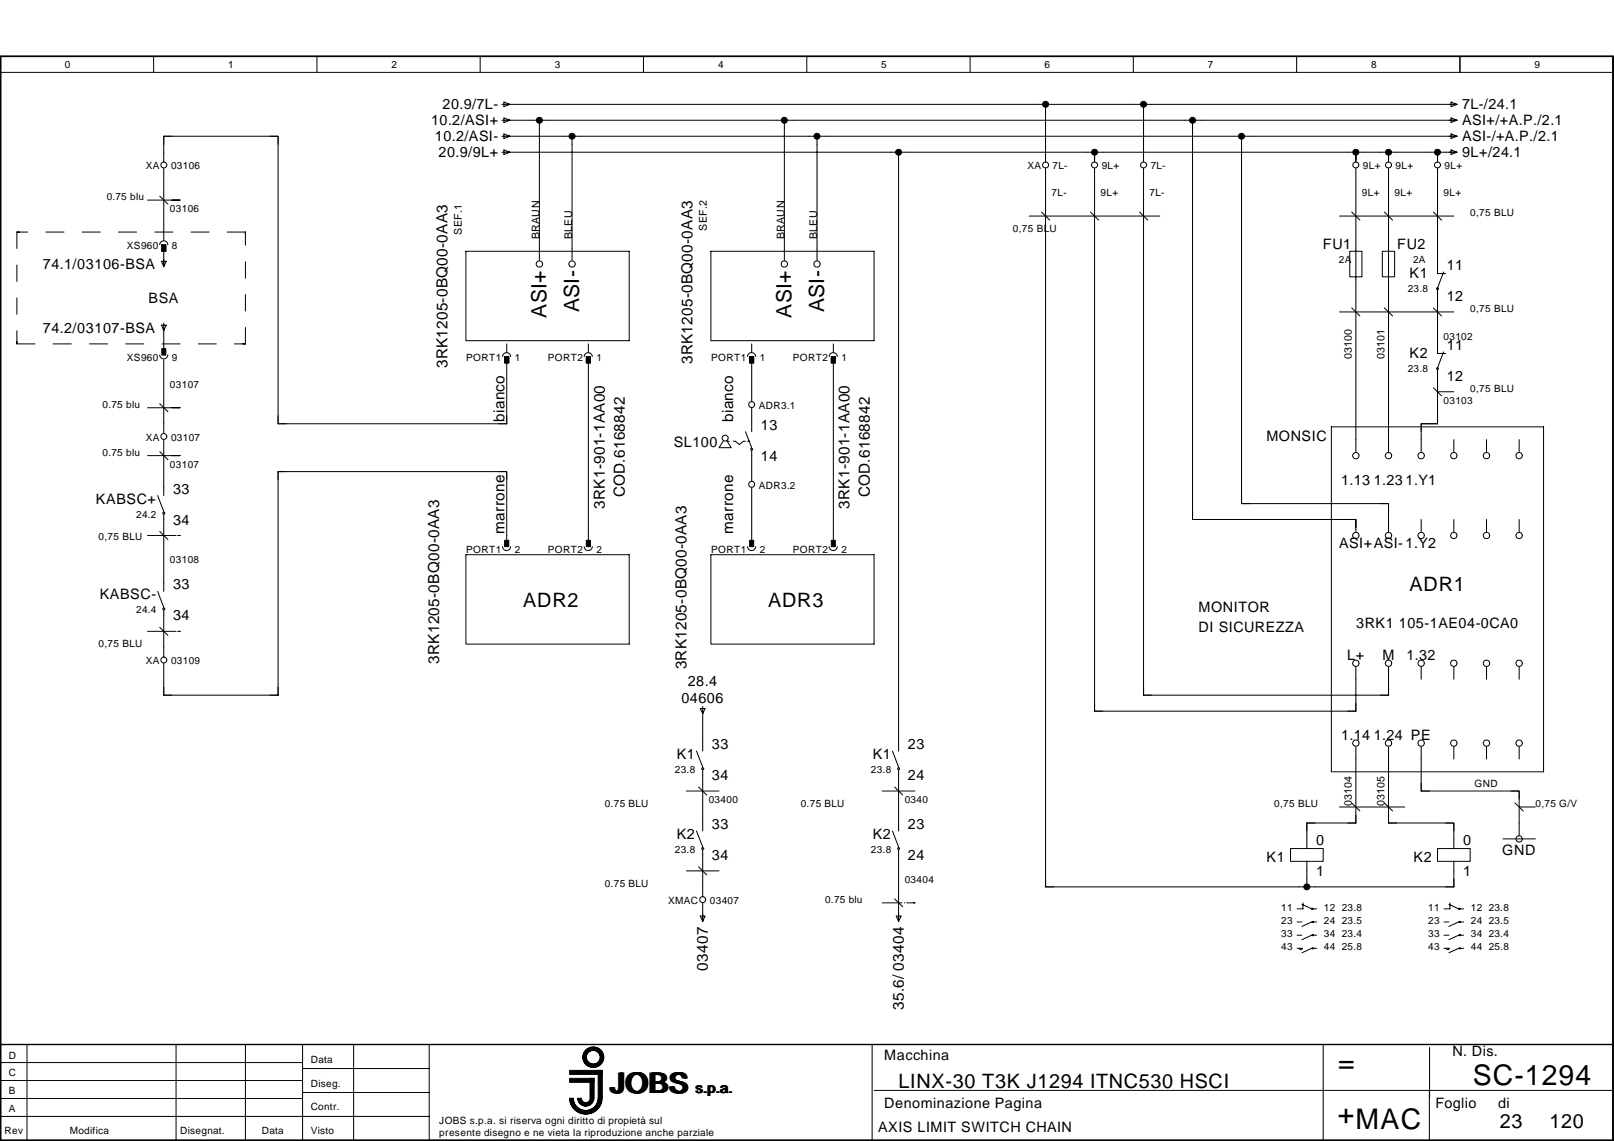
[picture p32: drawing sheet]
<svg xmlns="http://www.w3.org/2000/svg" width="297mm" height="210mm" viewBox="0 0 297 210" stroke-linecap="round" stroke-linejoin="round" font-family="sans-serif">
<defs><g id="words">
<g font-size="5.2">
<text x="246.3" y="197.2">=</text>
<text x="112.5" y="201">JOBS</text>
<text x="271.1" y="199.6">SC-1294</text>
<text x="246.2" y="206.7">+MAC</text>
</g>
<g font-size="3.9">
<text x="100.6" y="58.4" transform="rotate(-90 100.6 58.4)">ASI+</text>
<text x="106.6" y="57.4" transform="rotate(-90 106.6 57.4)">ASI-</text>
<text x="145.7" y="58.4" transform="rotate(-90 145.7 58.4)">ASI+</text>
<text x="151.7" y="57.4" transform="rotate(-90 151.7 57.4)">ASI-</text>
</g>
<g font-size="3.6">
<text x="96.3" y="111.6">ADR2</text>
<text x="141.3" y="111.6">ADR3</text>
<text x="259.4" y="108.6">ADR1</text>
<text x="165.4" y="200.2">LINX-30 T3K J1294 ITNC530 HSCI</text>
<text x="276.1" y="207.6">23</text>
<text x="285.2" y="207.6">120</text>
</g>
<g font-size="2.8">
<text x="82.4" y="67.7" transform="rotate(-90 82.4 67.7)">3RK1205-0BQ00-0AA3</text>
<text x="127.4" y="67" transform="rotate(-90 127.4 67)">3RK1205-0BQ00-0AA3</text>
<text x="92.9" y="77.6" transform="rotate(-90 92.9 77.6)">bianco</text>
<text x="135" y="77.6" transform="rotate(-90 135 77.6)">bianco</text>
<text x="111.3" y="93.6" transform="rotate(-90 111.3 93.6)">3RK1-901-1AA00</text>
<text x="115" y="91.5" transform="rotate(-90 115 91.5)">COD.6168842</text>
<text x="156.4" y="93.6" transform="rotate(-90 156.4 93.6)">3RK1-901-1AA00</text>
<text x="160.1" y="91.5" transform="rotate(-90 160.1 91.5)">COD.6168842</text>
<text x="92.9" y="98.1" transform="rotate(-90 92.9 98.1)">marrone</text>
<text x="135" y="98.1" transform="rotate(-90 135 98.1)">marrone</text>
<text x="80.8" y="122.1" transform="rotate(-90 80.8 122.1)">3RK1205-0BQ00-0AA3</text>
<text x="126.3" y="123.1" transform="rotate(-90 126.3 123.1)">3RK1205-0BQ00-0AA3</text>
<text x="130.3" y="178.5" transform="rotate(-90 130.3 178.5)">03407</text>
<text x="166.3" y="185.8" transform="rotate(-90 166.3 185.8)">35.6/ 03404</text>
</g>
<g font-size="2.6">
<text x="79.3" y="23.1">10.2/ASI+</text>
<text x="81.5" y="20.1">20.9/7L-</text>
<text x="269.1" y="20.1">7L-/24.1</text>
<text x="269.1" y="23.1">ASI+/+A.P./2.1</text>
<text x="80" y="26">10.2/ASI-</text>
<text x="80.7" y="28.9">20.9/9L+</text>
<text x="269.1" y="28.9">9L+/24.1</text>
<text x="269.1" y="26">ASI-/+A.P./2.1</text>
<text x="243.5" y="45.7">FU1</text>
<text x="257.2" y="45.7">FU2</text>
<text x="7.9" y="49.5">74.1/03106-BSA</text>
<text x="259.4" y="51.1">K1</text>
<text x="266.3" y="49.7">11</text>
<text x="27.3" y="55.8">BSA</text>
<text x="266.3" y="55.4">12</text>
<text x="7.9" y="61.2">74.2/03107-BSA</text>
<text x="259.4" y="65.8">K2</text>
<text x="266.3" y="64.4">11</text>
<text x="266.3" y="70.1">12</text>
<text x="124" y="82.2">SL100</text>
<text x="140" y="79.1">13</text>
<text x="233.1" y="81.1">MONSIC</text>
<text x="140" y="84.8">14</text>
<text x="246.8" y="89.2">1.13</text>
<text x="252.8" y="89.2">1.23</text>
<text x="258.7" y="89.2">1.Y1</text>
<text x="17.6" y="92.6">KABSC+</text>
<text x="31.9" y="90.8">33</text>
<text x="31.9" y="96.5">34</text>
<text x="246.4" y="100.9">ASI+ASI- 1.Y2</text>
<text x="18.3" y="110.3">KABSC-</text>
<text x="31.9" y="108.4">33</text>
<text x="220.6" y="112.6">MONITOR</text>
<text x="31.9" y="114.1">34</text>
<text x="220.6" y="116.3">DI SICUREZZA</text>
<text x="249.6" y="115.6">3RK1 105-1AE04-0CA0</text>
<text x="247.9" y="121.5">L+</text>
<text x="254.4" y="121.5">M</text>
<text x="258.8" y="121.5">1.32</text>
<text x="125.4" y="129.4">04606</text>
<text x="126.6" y="126.2">28.4</text>
<text x="131" y="137.8">33</text>
<text x="167.1" y="137.8">23</text>
<text x="246.8" y="136.1">1.14</text>
<text x="252.8" y="136.1">1.24 PE</text>
<text x="124.5" y="139.6">K1</text>
<text x="131" y="143.5">34</text>
<text x="160.6" y="139.6">K1</text>
<text x="167.1" y="143.5">24</text>
<text x="124.5" y="154.3">K2</text>
<text x="131" y="152.5">33</text>
<text x="160.6" y="154.3">K2</text>
<text x="167.1" y="152.5">23</text>
<text x="242.2" y="155.4">0</text>
<text x="269.3" y="155.4">0</text>
<text x="131" y="158.2">34</text>
<text x="167.1" y="158.2">24</text>
<text x="233.1" y="158.6">K1</text>
<text x="242.2" y="161.1">1</text>
<text x="260.2" y="158.6">K2</text>
<text x="269.3" y="161.1">1</text>
<text x="276.5" y="157.3">GND</text>
<text x="162.7" y="195.1">Macchina</text>
<text x="267.3" y="194.3">N. Dis.</text>
<text x="128.1" y="201">s.p.a.</text>
<text x="162.7" y="203.9">Denominazione Pagina</text>
<text x="264.2" y="203.9">Foglio</text>
<text x="275.7" y="203.9">di</text>
<text x="161.6" y="208.3">AXIS LIMIT SWITCH CHAIN</text>
</g>
<g font-size="2">
<text x="85" y="43.2" transform="rotate(-90 85 43.2)">SEF.1</text>
<text x="99.3" y="44" transform="rotate(-90 99.3 44)">BRAUN</text>
<text x="105.3" y="44" transform="rotate(-90 105.3 44)">BLEU</text>
<text x="130.1" y="42.4" transform="rotate(-90 130.1 42.4)">SEF.2</text>
<text x="144.4" y="44" transform="rotate(-90 144.4 44)">BRAUN</text>
<text x="150.4" y="44" transform="rotate(-90 150.4 44)">BLEU</text>
<text x="248.8" y="66" transform="rotate(-90 248.8 66)">03100</text>
<text x="254.8" y="66" transform="rotate(-90 254.8 66)">03101</text>
<text x="248.8" y="148.3" transform="rotate(-90 248.8 148.3)">03104</text>
<text x="254.8" y="148.3" transform="rotate(-90 254.8 148.3)">03105</text>
</g>
<g font-size="1.8">
<text x="12" y="12.6">0</text>
<text x="42" y="12.6">1</text>
<text x="72" y="12.6">2</text>
<text x="102.1" y="12.6">3</text>
<text x="132.2" y="12.6">4</text>
<text x="162.2" y="12.6">5</text>
<text x="192.3" y="12.6">6</text>
<text x="222.3" y="12.6">7</text>
<text x="252.4" y="12.6">8</text>
<text x="282.4" y="12.6">9</text>
<text x="26.8" y="31.2">XA</text>
<text x="31.5" y="31.2">03106</text>
<text x="189.1" y="31.2">XA</text>
<text x="193.7" y="31.2">7L-</text>
<text x="202.8" y="31.2">9L+</text>
<text x="211.8" y="31.2">7L-</text>
<text x="250.8" y="31.2">9L+</text>
<text x="256.9" y="31.2">9L+</text>
<text x="265.9" y="31.2">9L+</text>
<text x="19.6" y="36.8">0.75 blu</text>
<text x="31.3" y="39">03106</text>
<text x="193.5" y="36.1">7L-</text>
<text x="202.6" y="36.1">9L+</text>
<text x="211.6" y="36.1">7L-</text>
<text x="250.7" y="36.1">9L+</text>
<text x="256.7" y="36.1">9L+</text>
<text x="265.7" y="36.1">9L+</text>
<text x="270.6" y="39.8">0,75 BLU</text>
<text x="23.4" y="45.8">XS960</text>
<text x="31.6" y="45.8">8</text>
<text x="186.4" y="42.7">0,75 BLU</text>
<text x="246.4" y="48.3">2A</text>
<text x="259.1" y="53.7">23.8</text>
<text x="260.1" y="48.3">2A</text>
<text x="270.6" y="57.4">0,75 BLU</text>
<text x="265.7" y="62.5">03102</text>
<text x="23.4" y="66.4">XS960</text>
<text x="31.3" y="71.3">03107</text>
<text x="31.6" y="66.4">9</text>
<text x="85.8" y="66.4">PORT1</text>
<text x="94.8" y="66.4">1</text>
<text x="100.8" y="66.4">PORT2</text>
<text x="109.8" y="66.4">1</text>
<text x="130.9" y="66.4">PORT1</text>
<text x="139.8" y="66.4">1</text>
<text x="145.9" y="66.4">PORT2</text>
<text x="154.9" y="66.4">1</text>
<text x="259.1" y="68.4">23.8</text>
<text x="18.9" y="75">0.75 blu</text>
<text x="139.7" y="75.2">ADR3.1</text>
<text x="265.7" y="74.3">03103</text>
<text x="270.6" y="72.1">0,75 BLU</text>
<text x="18.9" y="83.8">0.75 blu</text>
<text x="26.8" y="81.1">XA</text>
<text x="31.5" y="81.1">03107</text>
<text x="31.3" y="86">03107</text>
<text x="139.7" y="89.9">ADR3.2</text>
<text x="25" y="95.2">24.2</text>
<text x="18.1" y="99.3">0,75 BLU</text>
<text x="85.8" y="101.7">PORT1</text>
<text x="94.8" y="101.7">2</text>
<text x="100.8" y="101.7">PORT2</text>
<text x="109.8" y="101.7">2</text>
<text x="130.9" y="101.7">PORT1</text>
<text x="139.8" y="101.7">2</text>
<text x="145.9" y="101.7">PORT2</text>
<text x="154.9" y="101.7">2</text>
<text x="31.3" y="103.7">03108</text>
<text x="25" y="112.8">24.4</text>
<text x="18.1" y="119.1">0,75 BLU</text>
<text x="26.8" y="122.2">XA</text>
<text x="31.5" y="122.2">03109</text>
<text x="124.2" y="142.2">23.8</text>
<text x="160.3" y="142.2">23.8</text>
<text x="111.3" y="148.5">0.75 BLU</text>
<text x="130.4" y="147.7">03400</text>
<text x="147.4" y="148.5">0.75 BLU</text>
<text x="166.5" y="147.7">0340</text>
<text x="234.5" y="148.5">0,75 BLU</text>
<text x="271.4" y="144.8">GND</text>
<text x="282.6" y="148.5">0,75 G/V</text>
<text x="124.2" y="156.9">23.8</text>
<text x="160.3" y="156.9">23.8</text>
<text x="111.3" y="163.2">0.75 BLU</text>
<text x="123" y="166.3">XMAC</text>
<text x="130.6" y="166.3">03407</text>
<text x="151.9" y="166.1">0.75 blu</text>
<text x="166.5" y="162.4">03404</text>
<text x="235.8" y="167.6">11</text>
<text x="243.7" y="167.6">12 23.8</text>
<text x="262.8" y="167.6">11</text>
<text x="270.7" y="167.6">12 23.8</text>
<text x="235.8" y="170">23</text>
<text x="235.8" y="172.4">33</text>
<text x="243.7" y="170">24 23.5</text>
<text x="243.7" y="172.4">34 23.4</text>
<text x="262.8" y="170">23</text>
<text x="262.8" y="172.4">33</text>
<text x="270.7" y="170">24 23.5</text>
<text x="270.7" y="172.4">34 23.4</text>
<text x="235.8" y="174.8">43</text>
<text x="243.7" y="174.8">44 25.8</text>
<text x="262.8" y="174.8">43</text>
<text x="270.7" y="174.8">44 25.8</text>
<text x="1.6" y="194.7">D</text>
<text x="57.2" y="195.5">Data</text>
<text x="1.6" y="201.3">B</text>
<text x="1.6" y="198">C</text>
<text x="57.2" y="199.9">Diseg.</text>
<text x=".8" y="208.7">Rev</text>
<text x="1.6" y="204.6">A</text>
<text x="12.9" y="208.7">Modifica</text>
<text x="33.1" y="208.7">Disegnat.</text>
<text x="48.2" y="208.7">Data</text>
<text x="57.2" y="204.3">Contr.</text>
<text x="57.2" y="208.7">Visto</text>
<text x="80.9" y="206.8">JOBS s.p.a. si riserva ogni diritto di propietà sul</text>
<text x="80.9" y="209">presente disegno e ne vieta la riproduzione anche parziale</text>
</g>
</g></defs>
<g fill="none" stroke="#000" stroke-width=".18">
<path d="M.1 10.4h296.8v199.4h-296.8zM.1 13.3h296.8M28.3 10.4v2.9M58.3 10.4v2.9M88.4 10.4v2.9M118.4 10.4v2.9M148.5 10.4v2.9M178.5 10.4v2.9M208.6 10.4v2.9M238.6 10.4v2.9M268.7 10.4v2.9M27.2 36.8h5.9"/>
<path d="M189.4 39.8h24.1M246.5 39.8h21.1M3.1 48.7v3.1M3.1 54.8v3M5.1 42.7h-2v3M8.4 42.7h3.4M15.1 42.7h3.4M21.8 42.7h3.3M28.5 42.7h3.3M35.2 42.7h3.3M41.8 42.7h3.4v2.4M45.2 48.2v3"/>
<path d="M45.2 54.2v3M85.7 46.2h30.1v16.5h-30.1zM130.8 46.2h30.1v16.5h-30.1zM246.5 57.4h21.1M3.1 62.9v.4h3.3M3.1 60.9v2.4M9.8 63.3h3.3M16.5 63.3h3.3M23.1 63.3h3.4M27.2 75h5.9M29.8 63.3h3.3M36.5 63.3h3.3"/>
<path d="M45.2 60.2v3.1h-2M245 78.5h39.1v63.5h-39.1zM264.6 72.1h3M27.2 83.8h5.9M27.2 98.5h5.2M32.7 98.5h.4M27.2 116.1h5.2M32.7 116.1h.4M85.7 102h30.1v16.5h-30.1zM130.8 102h30.1v16.5h-30.1zM126.3 145.5h6M162.4 145.5h6"/>
<path d="M246.5 148.5h12M276.6 154.3h6M279.6 148.5h3M126.3 160.2h6M162.4 166.1h3.6M166.4 166.1h.1M166.9 166.1h1.5M238.7 169.6h.9M238.7 172h.9M238.7 174.5h.9M239.1 174.4a.28 .28 0 0 0 .3 .3 .28 .28 0 0 0 .3-.3M239.6 166.4l1.8 .8"/>
<path d="M239.8 166.1v1.1h-1.1M241.4 167.1h.2v.2h-.2zM241.4 169.6l-1.8 .8M241.4 172l-1.8 .9M241.4 174.5l-1.8 .8M241.5 169.5h.2v.2h-.2zM241.5 174.4l.2-.1v.2h-.2zM241.5 172l.2-.1v.2h-.2zM241.6 167.2h.7M241.8 169.6h.5M241.8 172h.5M241.8 174.5h.5"/>
<path d="M265.7 169.6h1M265.7 172h1M265.7 174.5h1M266.2 174.4a.26 .26 0 0 0 .3 .3 .26 .26 0 0 0 .2-.3M266.7 166.4l1.8 .8M266.8 166.1v1.1h-1.1M268.5 167.1l.2 .1-.2 .1zM268.5 169.6l-1.8 .8M268.5 172l-1.8 .9M268.5 174.5l-1.8 .8M268.5 169.5h.2v.2h-.1zM268.5 174.4l.2-.1v.2h-.1z"/>
<path d="M268.6 171.9l.1 .1v.1h-.2zM268.6 167.2h.8M268.8 169.6h.6M268.8 172h.6M268.8 174.5h.6M.1 198.8h55.6M.1 195.5h55.6M.1 192.2h296.8M5 192.2v17.6M32.4 192.2v17.6M45.2 192.2v17.6M55.7 192.2v17.6"/>
<path d="M55.7 196.6h23.3M65.1 192.2v17.6M79 192.2v17.6M160.5 192.2v17.6M243.5 192.2v17.6M263.1 192.7v9.2M.1 205.4h78.9M.1 202.1h55.6M55.7 201h23.3M105 202a2.85 2.85 0 0 0 2.8 2.8 2.85 2.85 0 0 0 2.9-2.8M105 202a2.77 2.77 0 0 0 2.8 2.7 2.77 2.77 0 0 0 2.8-2.7M105.1 202a2.69 2.69 0 0 0 2.7 2.7 2.69 2.69 0 0 0 2.7-2.7"/>
<path d="M105.2 202a2.63 2.63 0 0 0 2.6 2.6 2.63 2.63 0 0 0 2.6-2.6M105.3 202a2.54 2.54 0 0 0 2.5 2.5 2.54 2.54 0 0 0 2.5-2.5M105.3 202a2.47 2.47 0 0 0 2.5 2.4 2.47 2.47 0 0 0 2.5-2.4M105.4 202a2.39 2.39 0 0 0 2.4 2.4 2.39 2.39 0 0 0 2.4-2.4M106.3 202a1.49 1.49 0 0 0 1.5 1.5 1.49 1.49 0 0 0 1.5-1.5M106.4 202a1.42 1.42 0 0 0 1.4 1.4 1.42 1.42 0 0 0 1.4-1.4M106.5 202a1.34 1.34 0 0 0 1.3 1.3 1.34 1.34 0 0 0 1.4-1.3M106.5 202a1.27 1.27 0 0 0 1.3 1.3 1.27 1.27 0 0 0 1.3-1.3M106.6 202a1.19 1.19 0 0 0 1.2 1.2 1.19 1.19 0 0 0 1.2-1.2M106.7 202a1.12 1.12 0 0 0 1.1 1.1 1.12 1.12 0 0 0 1.1-1.1M106.8 202a1.04 1.04 0 0 0 1 1.1 1.04 1.04 0 0 0 1-1.1M106.8 202a.96 .96 0 0 0 1 1 .96 .96 0 0 0 1-1"/>
<path d="M106.9 202a.89 .89 0 0 0 .9 .9 .89 .89 0 0 0 .9-.9M107 202a.81 .81 0 0 0 .8 .8 .81 .81 0 0 0 .8-.8M110.1 202a2.3 2.3 0 0 1-2.3 2.3 2.3 2.3 0 0 1-2.3-2.3 2.32 2.32 0 0 0 2.3 2.3 2.32 2.32 0 0 0 2.3-2.3M110.7 202a2.94 2.94 0 0 1-2.9 2.9 2.94 2.94 0 0 1-3-2.9 3 3 0 0 0 3 3 3 3 0 0 0 3-3M160.9 200.6h136M263.1 200.6v9.2"/>
<circle cx="109.2" cy="194.5" r="1.33"/>
<circle cx="109.2" cy="194.5" r="1.48"/>
<circle cx="109.2" cy="194.5" r="1.55"/>
<circle cx="109.2" cy="194.5" r="1.85"/>
<circle cx="109.2" cy="194.5" r="1.25"/>
<circle cx="109.2" cy="194.5" r="1.78"/>
<circle cx="109.2" cy="194.5" r="1.4"/>
<circle cx="109.2" cy="194.5" r="1.63"/>
<circle cx="109.2" cy="194.5" r="1.69"/>
<circle cx="109.2" cy="194.5" r="1.92"/>
</g>
<path d="M.1 10.4h296.8v199.4h-296.8zM.1 192.2h296.8" fill="none" stroke="#000" stroke-width=".26"/>
<g fill="#000" stroke="#000" stroke-width=".18">
<path d="M104.8 196.9h6v.8h-6zM104.8 198.4h4.5v.7h-4.5zM108.6 198.4h.7v3.7h-.7zM110.1 196.9h.7v5.2h-.7z"/>
<circle cx="192.4" cy="19.2" r=".55"/>
<circle cx="210.5" cy="19.2" r=".55"/>
<circle cx="99.3" cy="22.1" r=".55"/>
<circle cx="105.3" cy="25.1" r=".55"/>
<circle cx="144.4" cy="22.1" r=".55"/>
<circle cx="150.4" cy="25.1" r=".56"/>
<circle cx="165.4" cy="28" r=".56"/>
<circle cx="201.5" cy="28" r=".56"/>
<circle cx="219.5" cy="22.1" r=".55"/>
<circle cx="228.5" cy="25.1" r=".56"/>
<circle cx="249.5" cy="28" r=".55"/>
<circle cx="255.5" cy="28" r=".56"/>
<circle cx="264.6" cy="28" r=".56"/>
<circle cx="240.5" cy="163.1" r=".55"/>
</g>
<g fill="none" stroke="#000" stroke-width=".19">
<path d="M92.4 19.2h175.7M92.7 18.8l1.1 .4-1.1 .4zM192.4 19.2v10.6M210.5 19.2v10.6M267.1 18.8l1.1 .4-1.1 .4zM29.4 36.1l1.5 1.4M30.1 29.8v-4.7h21.1v52.9h42.1v-11.8M30.1 30.9v13.3M31.6 25.1h-1.5v1.4M49.7 25.1h1.5v1.4M92.4 22.1h175.7M92.4 25.1h175.7"/>
<path d="M92.4 28h175.7M92.7 21.7l1.1 .4-1.1 .4zM92.7 24.6l1.1 .5-1.1 .4zM92.7 27.6l1.1 .4-1.1 .4zM99.3 22.1v25.7M105.3 25.1v22.7M144.4 22.1v25.7M150.4 25.1v22.7M165.4 28v110.2M191.7 39l1.5 1.5M192.4 30.9v132.3h75.2v-4.7M200.7 39l1.5 1.5"/>
<path d="M201.4 28v1.8M201.4 30.9v99.9h48.1v-8.1M209.7 39l1.5 1.5M210.5 30.9v97h45v-5.2M219.5 22.1v73.5h30v2.2M228.5 25.1v67.5h27v5.2M248.8 39l1.5 1.5M249.5 30.9v20h-1.1v-4.7h2.3v4.7h-1.2v32.2M249.5 28v1.8M254.8 39l1.5 1.5M255.5 30.9v20h-1.1v-4.7h2.3v4.7h-1.2v32.2M255.5 28v1.8"/>
<path d="M263.8 39l1.5 1.5M264.6 28v1.8M264.6 30.9v19.4h1.5M267.1 21.7l1.1 .4-1.1 .4zM267.1 24.6l1.1 .5-1.1 .4zM267.1 27.6l1.1 .4-1.1 .4zM29.4 45a.74 .74 0 0 1 .7-.7 .74 .74 0 0 1 .8 .7M29.7 48.1h.9l-.5 1zM29.7 59.8h.9l-.5 1zM29.8 45h.7v1.2h-.7zM30.1 45.6v3.4M30.1 59.5v4.6"/>
<path d="M248.8 56.6l1.5 1.5M254.8 56.6l1.5 1.5M263.8 56.6l1.5 1.5M264.4 53h.2l.1 .2-.2 .1zM264.6 53.3v11.7h1.5M265.7 50l-1.1 3M29.4 65.3a.74 .74 0 0 0 .7 .7 .74 .74 0 0 0 .8-.7M29.4 74.3l1.5 1.4M30.1 66.2v13.5M51.2 76.5v1.5h1.5M92.5 65.6a.74 .74 0 0 1 .7-.7 .74 .74 0 0 1 .8 .7M92.9 65.6h.7v1.2h-.7z"/>
<path d="M93.3 63.3v1.4M107.5 65.6a.74 .74 0 0 1 .8-.7 .74 .74 0 0 1 .7 .7M107.9 65.6h.8v1.2h-.8zM108.3 63.3v1.4M108.3 66.2v33.2M137.2 79.4l1.1 3M137.6 65.6a.74 .74 0 0 1 .7-.7 .74 .74 0 0 1 .8 .7M138 65.6h.7v1.2h-.7zM138.3 63.3v1.4M138.3 66.2v7.6M138.3 75v4.4M152.6 65.6a.74 .74 0 0 1 .7-.7 .74 .74 0 0 1 .8 .7"/>
<path d="M153 65.6h.7v1.2h-.7zM153.4 63.3v1.4M153.4 66.2v33.2M263.1 78h-1.5v1.4M263.8 71.3l1.5 1.5M264.4 67.7h.3v.2l-.2 .1zM264.6 68v10h-3v5.1M265.7 64.7l-1.1 3M29 91.2l1.1 2.9M29.4 83.1l1.5 1.5M29.4 97.8l1.5 1.5M30 94.3l.2-.1 .1 .3-.2 .1z"/>
<path d="M30.1 80.9v10.3M30.1 94.7v14.1M52.7 86.8h-1.5v1.4M91.8 86.8h1.5v1.4M93.3 99.4v-12.6h-42.1v41.1h-21.1v-5.9M133.1 81.2l-.8 1.2h2.3l-.8-1.2h.4M135 81.2h.3l.8 .6 .7-.6h.4M137.6 81.2h.4M138.2 82.5h.3v.2l-.3 .1zM138.3 82.9v5.6M138.3 89.7v9.7M219.5 94.1v1.5h1.5"/>
<path d="M228.5 91.2v1.4h1.5M248 95.6h1.5v1.4M254 92.6h1.5v1.5M261.6 95.6v2.2M267.6 80.9v2.2M267.6 95.6v2.2M273.6 80.9v2.2M273.6 95.6v2.2M279.6 80.9v2.2M279.6 95.6v2.2M29 108.8l1.1 2.9M29.4 115.4l1.5 1.5"/>
<path d="M30 112l.3-.1v.2l-.2 .1zM30.1 112.3v8.5M92.5 100.6a.74 .74 0 0 0 .7 .7 .74 .74 0 0 0 .8-.7M107.5 100.6a.74 .74 0 0 0 .8 .7 .74 .74 0 0 0 .7-.7M137.6 100.6a.74 .74 0 0 0 .7 .7 .74 .74 0 0 0 .8-.7M152.6 100.6a.74 .74 0 0 0 .7 .7 .74 .74 0 0 0 .8-.7M30.1 126.4v1.5h1.5M128.2 138.2l1.1 2.9M128.9 130.3h.8l-.4 1zM129.3 130v8.2M164.2 138.2l1.2 2.9M201.4 129.4v1.4h1.5"/>
<path d="M210.5 126.4v1.5h1.5M249.5 137.4v14h-9v4.7M255.5 137.4v14h12.1v4.7M261.6 137.4v8.1h18v8.1M261.6 122.7v2.2M267.6 122.7v2.2M267.6 137.4v2.2M273.6 122.7v2.2M273.6 137.4v2.2M279.6 122.7v2.2M279.6 137.4v2.2M128.2 152.9l1.1 2.9"/>
<path d="M128.6 144.8l1.5 1.5M128.6 159.5l1.5 1.5M129.2 141.3l.2-.1 .1 .2-.3 .2zM129.2 156l.2-.1 .1 .2-.3 .2zM129.3 141.7v11.2M129.3 156.4v8.5M164.2 152.9l1.2 2.9M164.6 144.8l1.5 1.5M165.2 141.3h.3v.2l-.2 .1zM165.2 156h.3v.2l-.2 .1zM165.4 141.7v11.2M165.4 156.4v13"/>
<path d="M237.5 156.1h6v2.4h-6zM240.5 158.5v4.7M242 151.4h-1.5v1.5M248.8 147.7l1.5 1.5M254.8 147.7l1.5 1.5M255.5 149.9v1.5h1.5M261.6 144.1v1.4h1.5M264.6 156.1h6v2.4h-6zM266.1 151.4h1.5v1.5M278.1 145.5h1.5v1.5M278.8 147.7l1.5 1.5M128.9 168.5h.8l-.4 1z"/>
<path d="M129.3 166.1v3.3M164.6 165.4l1.5 1.4M164.9 168.5h.9l-.4 1zM192.4 161.7v1.5h1.5"/>
<circle cx="30.2" cy="30.4" r=".56"/>
<circle cx="192.4" cy="30.4" r=".56"/>
<circle cx="201.5" cy="30.4" r=".56"/>
<circle cx="210.5" cy="30.4" r=".56"/>
<circle cx="249.5" cy="30.4" r=".55"/>
<circle cx="255.5" cy="30.4" r=".56"/>
<circle cx="264.6" cy="30.4" r=".56"/>
<circle cx="99.3" cy="48.6" r=".59"/>
<circle cx="105.3" cy="48.6" r=".59"/>
<circle cx="144.4" cy="48.6" r=".59"/>
<circle cx="150.4" cy="48.6" r=".59"/>
<circle cx="138.3" cy="74.4" r=".56"/>
<circle cx="30.2" cy="80.3" r=".55"/>
<circle cx="133.5" cy="80.6" r=".55"/>
<circle cx="138.3" cy="89.1" r=".56"/>
<circle cx="249.5" cy="98.5" r=".58"/>
<circle cx="249.5" cy="83.8" r=".58"/>
<circle cx="255.6" cy="98.5" r=".58"/>
<circle cx="255.6" cy="83.8" r=".58"/>
<circle cx="261.6" cy="83.8" r=".58"/>
<circle cx="261.6" cy="98.5" r=".58"/>
<circle cx="267.6" cy="83.8" r=".58"/>
<circle cx="267.6" cy="98.5" r=".58"/>
<circle cx="273.6" cy="83.8" r=".59"/>
<circle cx="273.6" cy="98.5" r=".59"/>
<circle cx="279.6" cy="83.8" r=".59"/>
<circle cx="279.6" cy="98.5" r=".59"/>
<circle cx="30.2" cy="121.4" r=".55"/>
<circle cx="249.5" cy="122" r=".59"/>
<circle cx="249.5" cy="136.7" r=".59"/>
<circle cx="255.5" cy="122" r=".59"/>
<circle cx="255.5" cy="136.7" r=".59"/>
<circle cx="261.6" cy="122" r=".59"/>
<circle cx="261.6" cy="136.7" r=".59"/>
<circle cx="267.6" cy="122" r=".59"/>
<circle cx="267.6" cy="136.7" r=".58"/>
<circle cx="273.6" cy="122" r=".59"/>
<circle cx="273.6" cy="136.7" r=".59"/>
<circle cx="279.6" cy="122" r=".59"/>
<circle cx="279.6" cy="136.7" r=".59"/>
<circle cx="279.6" cy="154.3" r=".59"/>
<circle cx="129.3" cy="165.5" r=".54"/>
</g>
<path d="M29.8 45h.7v1.2h-.7zM29.8 64.1h.7v1.2h-.7zM92.9 65.6h.7v1.2h-.7zM107.9 65.6h.8v1.2h-.8zM138 65.6h.7v1.2h-.7zM153 65.6h.7v1.2h-.7zM92.9 99.4h.7v1.2h-.7zM107.9 99.4h.8v1.2h-.8zM138 99.4h.7v1.2h-.7zM153 99.4h.7v1.2h-.7z" fill="#000" stroke="#000" stroke-width=".19"/>
<use href="#words"/>
</svg>
